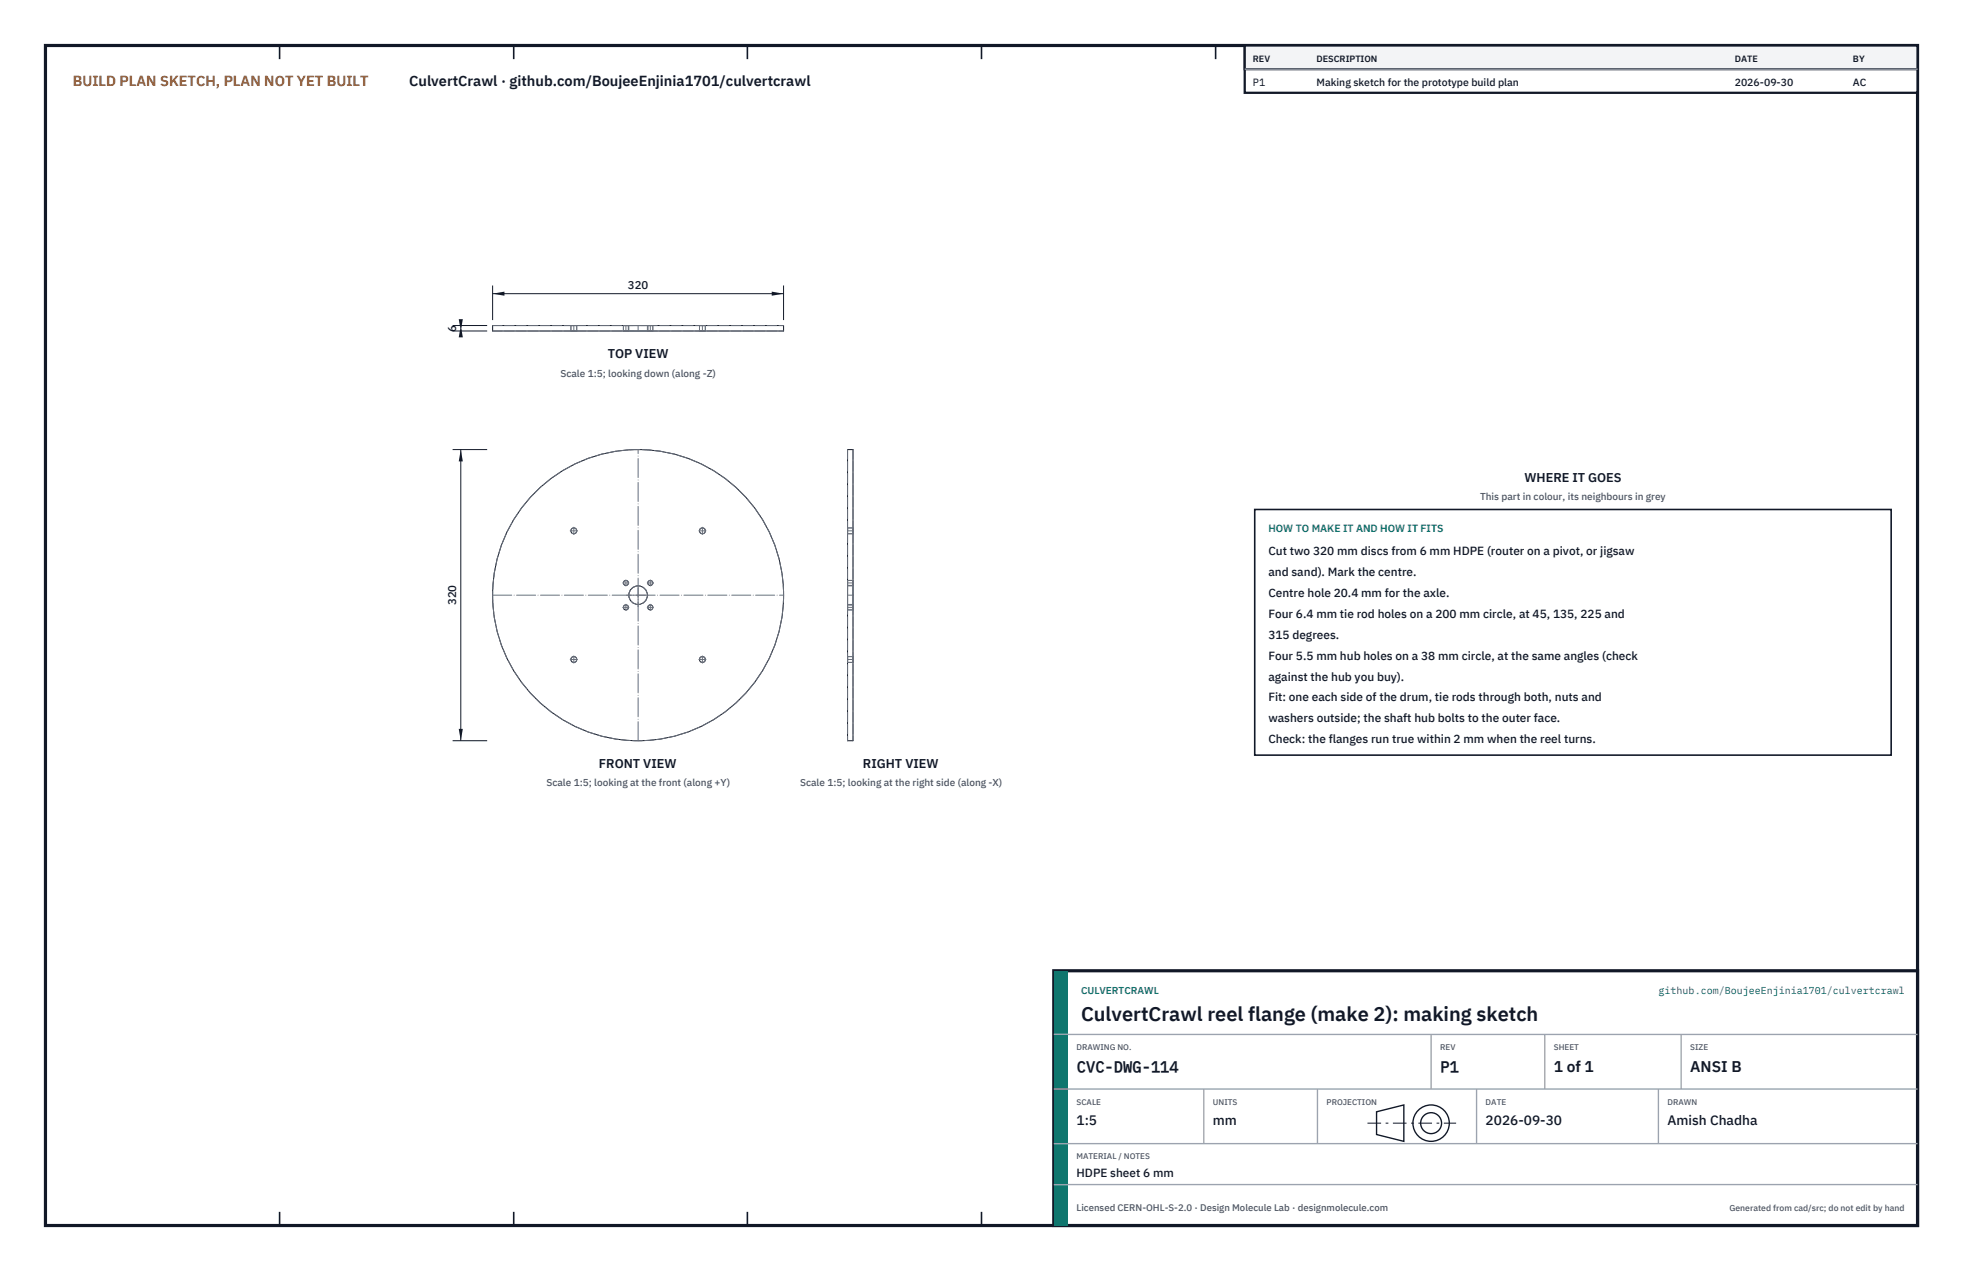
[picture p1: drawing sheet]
<svg xmlns="http://www.w3.org/2000/svg" width="432mm" height="279mm" viewBox="0 0 432 279" stroke-linecap="round" stroke-linejoin="round" font-family="sans-serif">
<defs><g id="words">
<text font-size="4.4" fill="#111827" x="237.8" y="224.4">CulvertCrawl reel flange (make 2): making sketch</text>
<g font-size="3.4" fill="#111827">
<text x="236.8" y="235.6">CVC-DWG-114</text>
<text x="316.8" y="235.6">P1</text>
<text x="341.8" y="235.6">1 of 1</text>
<text x="371.8" y="235.6">ANSI B</text>
</g>
<text font-size="3.2" fill="#b45309" x="16" y="19">BUILD PLAN SKETCH, PLAN NOT YET BUILT</text>
<text font-size="3.2" fill="#111827" x="90" y="19">CulvertCrawl · github.com/BoujeeEnjinia1701/culvertcrawl</text>
<g font-size="3" fill="#111827">
<text x="236.8" y="247.2">1:5</text>
<text x="266.8" y="247.2">mm</text>
<text x="326.8" y="247.2">2026-09-30</text>
<text x="366.8" y="247.2">Amish Chadha</text>
</g>
<g font-size="2.8" fill="#111827">
<text x="133.7" y="78.8">TOP VIEW</text>
<text x="335.3" y="106">WHERE IT GOES</text>
<text x="131.7" y="168.9">FRONT VIEW</text>
<text x="189.8" y="168.9">RIGHT VIEW</text>
</g>
<g font-size="2.6" fill="#111827">
<text x="279" y="122">Cut two 320 mm discs from 6 mm HDPE (router on a pivot, or jigsaw</text>
<text x="279" y="126.6">and sand). Mark the centre.</text>
<text x="279" y="131.2">Centre hole 20.4 mm for the axle.</text>
<text x="279" y="135.8">Four 6.4 mm tie rod holes on a 200 mm circle, at 45, 135, 225 and</text>
<text x="279" y="140.4">315 degrees.</text>
<text x="279" y="145">Four 5.5 mm hub holes on a 38 mm circle, at the same angles (check</text>
<text x="279" y="149.6">against the hub you buy).</text>
<text x="279" y="154.2">Fit: one each side of the drum, tie rods through both, nuts and</text>
<text x="279" y="158.8">washers outside; the shaft hub bolts to the outer face.</text>
<text x="279" y="163.4">Check: the flanges run true within 2 mm when the reel turns.</text>
<text x="236.8" y="258.8">HDPE sheet 6 mm</text>
</g>
<g font-size="2.5" fill="#111827">
<text x="138.1" y="63.6">320</text>
<text x="100.4" y="72.9" transform="rotate(-90 100.4 72.9)">6</text>
<text x="100.4" y="133.1" transform="rotate(-90 100.4 133.1)">320</text>
</g>
<g font-size="2.3" fill="#111827">
<text x="275.6" y="18.8">P1</text>
<text x="289.6" y="18.8">Making sketch for the prototype build plan</text>
<text x="381.6" y="18.8">2026-09-30</text>
<text x="407.6" y="18.8">AC</text>
</g>
<text font-size="2.3" fill="#0f766e" x="279" y="117">HOW TO MAKE IT AND HOW IT FITS</text>
<g font-size="2.2" fill="#4b5563">
<text x="123.3" y="82.8">Scale 1:5; looking down (along -Z)</text>
<text x="325.6" y="110">This part in colour, its neighbours in grey</text>
<text x="120.2" y="172.9">Scale 1:5; looking at the front (along +Y)</text>
<text x="176" y="172.9">Scale 1:5; looking at the right side (along -X)</text>
</g>
<g font-size="2.2" fill="#0f766e">
<text x="237.8" y="218.4">CULVERTCRAWL</text>
<text x="364.9" y="218.4">github.com/BoujeeEnjinia1701/culvertcrawl</text>
</g>
<text font-size="2.1" fill="#4b5563" x="236.8" y="266.2">Licensed CERN-OHL-S-2.0 · Design Molecule Lab · designmolecule.com</text>
<g font-size="2" fill="#111827">
<text x="275.6" y="13.6">REV</text>
<text x="289.6" y="13.6">DESCRIPTION</text>
<text x="381.6" y="13.6">DATE</text>
<text x="407.6" y="13.6">BY</text>
</g>
<text font-size="1.9" fill="#4b5563" x="380.4" y="266.2">Generated from cad/src; do not edit by hand</text>
<g font-size="1.8" fill="#4b5563">
<text x="236.8" y="230.8">DRAWING NO.</text>
<text x="316.8" y="230.8">REV</text>
<text x="341.8" y="230.8">SHEET</text>
<text x="371.8" y="230.8">SIZE</text>
<text x="236.8" y="242.8">SCALE</text>
<text x="266.8" y="242.8">UNITS</text>
<text x="291.8" y="242.8">PROJECTION</text>
<text x="326.8" y="242.8">DATE</text>
<text x="366.8" y="242.8">DRAWN</text>
<text x="236.8" y="254.8">MATERIAL / NOTES</text>
</g>
</g></defs>
<path d="M10 10h411.8v259.4h-411.8z" fill="none" stroke="#111827" stroke-width=".7" stroke-linecap="butt"/>
<g fill="none" stroke="#111827" stroke-width=".35">
<path d="M61.5 10v3M113 10v3M164.4 10v3M215.9 10v3M267.4 10v3M318.9 10v3M370.3 10v3M61.5 266.4v3M113 266.4v3M164.4 266.4v3M215.9 266.4v3M267.4 266.4v3"/>
<path d="M318.9 266.4v3M370.3 266.4v3"/>
</g>
<g fill="none" stroke="#111727" stroke-width=".22">
<path d="M108.4 71.6h64v1.2h-64zM186.4 98.8h1.2v64h-1.2z"/>
<circle cx="126.2" cy="116.7" r=".64"/>
<circle cx="154.5" cy="116.7" r=".64"/>
<circle cx="137.7" cy="133.5" r=".55"/>
<circle cx="137.7" cy="128.2" r=".55"/>
<circle cx="140.4" cy="130.8" r="32"/>
<circle cx="140.4" cy="130.8" r="2.04"/>
<circle cx="143" cy="133.5" r=".55"/>
<circle cx="143" cy="128.2" r=".55"/>
<circle cx="126.2" cy="145" r=".64"/>
<circle cx="154.5" cy="145" r=".64"/>
</g>
<g fill="none" stroke="#6a7180" stroke-width=".22" stroke-dasharray="2.1 .5">
<path d="M108.4 72.8h64M108.4 71.6h64M125.6 72.8h1.3M125.6 71.6h1.3M125.6 71.6v1.2M126.9 72.8h-1.3M126.9 71.6h-1.3M126.9 71.6v1.2M137.1 72.8h1.1M137.1 71.6h1.1M137.1 71.6v1.2M138.2 72.8h-1.1"/>
<path d="M138.2 71.6h-1.1M138.2 71.6v1.2M138.3 72.8h4.1M138.3 71.6h4.1M138.3 71.6v1.2M142.4 72.8h-4.1M142.4 71.6h-4.1M142.4 71.6v1.2M142.5 72.8h1.1M142.5 71.6h1.1M142.5 71.6v1.2M143.6 72.8h-1.1"/>
<path d="M143.6 71.6h-1.1M143.6 71.6v1.2M153.9 72.8h1.2M153.9 71.6h1.2M153.9 71.6v1.2M155.1 72.8h-1.2M155.1 71.6h-1.2M155.1 71.6v1.2M186.4 98.8v64M187.6 98.8v64M186.4 116.7v-.6M186.4 116.1v1.2"/>
<path d="M186.4 117.3v-.6M187.6 116.7v-.6M187.6 116.1v1.2M187.6 117.3v-.6M187.6 116.1h-1.2M187.6 117.3h-1.2M186.4 133.5v-.5M186.4 133v1.1M186.4 134.1v-.6M186.4 128.1v-.5M186.4 127.6v1.1M186.4 128.7v-.6"/>
<path d="M186.4 130.8v-2M186.4 128.8v4.1M186.4 132.9v-2.1M187.6 133.5v-.5M187.6 133v1.1M187.6 134.1v-.6M187.6 128.1v-.5M187.6 127.6v1.1M187.6 128.7v-.6M187.6 130.8v-2M187.6 128.8v4.1M187.6 132.9v-2.1"/>
<path d="M187.6 133h-1.2M187.6 134.1h-1.2M187.6 127.6h-1.2M187.6 128.7h-1.2M187.6 128.8h-1.2M187.6 132.9h-1.2M186.4 145v-.7M186.4 144.3v1.3M186.4 145.6v-.6M187.6 145v-.7M187.6 144.3v1.3M187.6 145.6v-.6"/>
<path d="M187.6 144.3h-1.2M187.6 145.6h-1.2"/>
<circle cx="126.2" cy="116.7" r=".64"/>
<circle cx="154.5" cy="116.7" r=".64"/>
<circle cx="137.7" cy="133.5" r=".55"/>
<circle cx="137.7" cy="128.2" r=".55"/>
<circle cx="140.4" cy="130.8" r="32"/>
<circle cx="140.4" cy="130.8" r="2.04"/>
<circle cx="143" cy="133.5" r=".55"/>
<circle cx="143" cy="128.2" r=".55"/>
<circle cx="126.2" cy="145" r=".64"/>
<circle cx="154.5" cy="145" r=".64"/>
</g>
<g fill="none" stroke="#6a7180" stroke-width=".22" stroke-dasharray="4.2 .5 0 .5">
<path d="M126.2 71.6v1.2M137.7 71.6v1.2M140.4 71.6v1.2M143.1 71.6v1.2M154.5 71.6v1.2M125.4 116.7h1.6M126.2 117.5v-1.6M153.7 116.7h1.6M154.5 117.5v-1.6M187.6 116.7h-1.2M108.4 130.8h64M137 133.5h1.4"/>
<path d="M137 128.1h1.4M137.7 134.2v-1.4M137.7 128.8v-1.3M137.8 130.8h5.1M140.4 133.4v-5.1M142.4 133.5h1.3M142.4 128.1h1.3M143.1 134.2v-1.4M143.1 128.8v-1.3M187.6 133.5h-1.2M187.6 130.8h-1.2M187.6 128.1h-1.2"/>
<path d="M125.4 145h1.6M126.2 145.8v-1.6M153.7 145h1.6M154.5 145.8v-1.6M187.6 145h-1.2M140.4 162.8v-64"/>
</g>
<path d="M108.4 62.8v7.6M108.4 64.6h64M172.4 62.8v7.6" fill="none" stroke="#111827" stroke-width=".22"/>
<path d="M108.4 64.6l2.6-.5v.9zM169.8 64.1v.9l2.6-.4z" fill="#111827"/>
<path d="M99.6 71.6h7.6M99.6 72.8h7.6M101.4 71.6v1.2" fill="none" stroke="#111827" stroke-width=".22"/>
<path d="M101.4 71.6l-.5 2.6h.9zM100.9 70.2h.9l-.4 2.6z" fill="#111827"/>
<path d="M99.6 98.8h7.6M101.4 98.8v64M99.6 162.8h7.6" fill="none" stroke="#111827" stroke-width=".22"/>
<path d="M101.4 98.8l-.5 2.6h.9zM100.9 160.2h.9l-.4 2.6z" fill="#111827"/>
<path d="M276 112h140v54h-140z" fill="#fff" stroke="#111827" stroke-width=".35"/>
<path d="M273.8 10h148v10.4h-148z" fill="#fff" stroke="#111827" stroke-width=".5"/>
<path d="M273.8 10h148v5.2h-148z" fill="#f3f4f6" stroke="#111827" stroke-width=".5"/>
<path d="M273.8 15.2h148" fill="none" stroke="#9ca3af" stroke-width=".3"/>
<path d="M231.8 213.4h190v56h-190z" fill="#fff" stroke="#111827" stroke-width=".7" stroke-linecap="butt"/>
<path d="M231.8 213.4h3v56h-3z" fill="#0f766e"/>
<path d="M231.8 227.4h190M231.8 239.4h190M264.8 239.4v12M289.8 239.4v12M314.8 227.4v12M324.8 239.4v12M339.8 227.4v12M364.8 239.4v12M369.8 227.4v12M231.8 251.4h190M231.8 260.4h190" fill="none" stroke="#9ca3af" stroke-width=".3"/>
<g fill="none" stroke="#111827" stroke-width=".3">
<path d="M302.8 244.4l6-1.5v8l-6-1.5z"/>
<circle cx="314.8" cy="246.9" r="4"/>
<circle cx="314.8" cy="246.9" r="2.3"/>
</g>
<path d="M300.8 246.9h19.5" fill="none" stroke="#111827" stroke-width=".22" stroke-dasharray="3 1 .6 1" stroke-linecap="butt"/>
<use href="#words"/>
</svg>
